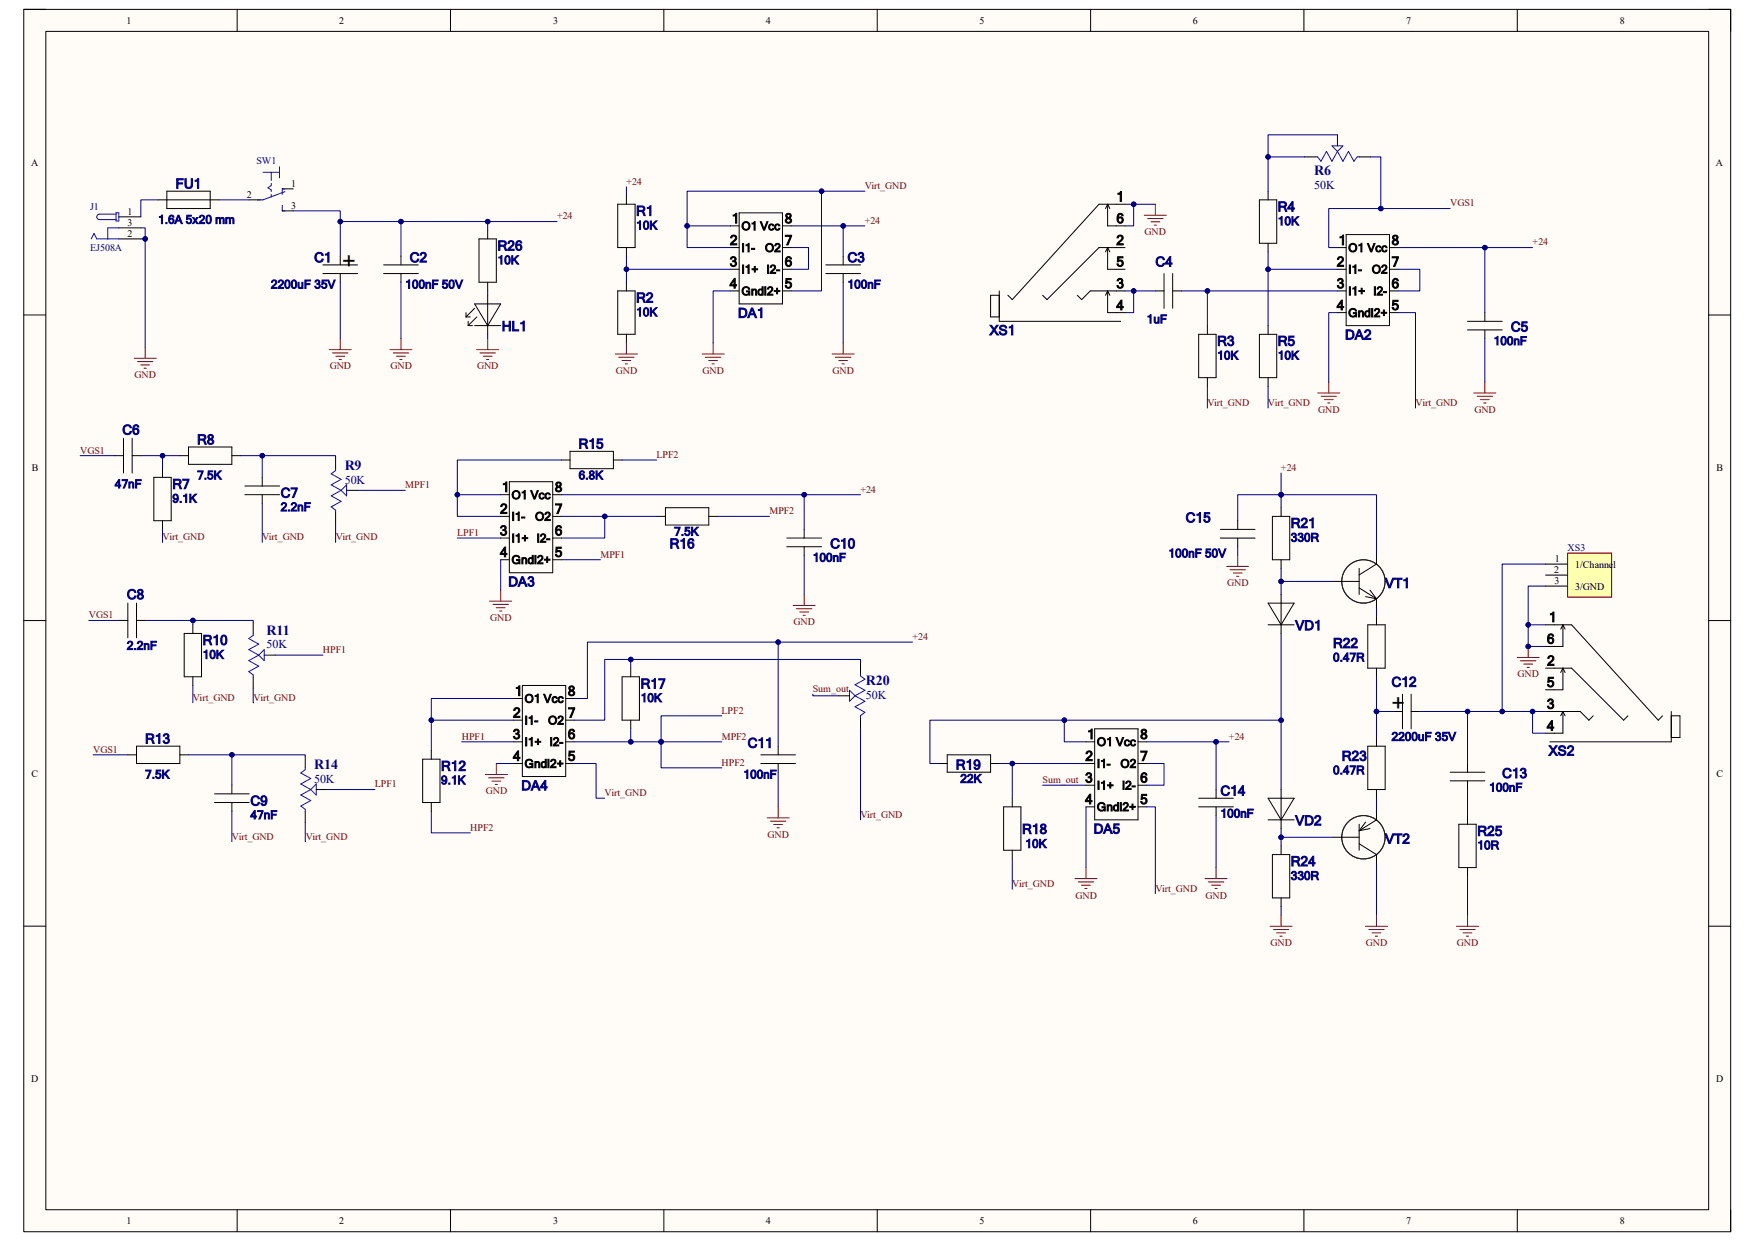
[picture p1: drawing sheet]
<svg xmlns="http://www.w3.org/2000/svg" width="297mm" height="210mm" viewBox="0 0 297 210" stroke-linecap="round" stroke-linejoin="round" font-family="sans-serif">
<defs><g id="words">
<g font-size="3.9">
<text x="57.7" y="43" transform="rotate(90 57.7 43)">+</text>
<text x="235.5" y="120.3">+</text>
</g>
<g font-size="2.4" fill="#000080">
<text x="222.4" y="29.6">R6</text>
<text x="58.3" y="79.5">R9</text>
<text x="45.1" y="107.4">R11</text>
<text x="146.6" y="116">R20</text>
<text x="53.2" y="130.2">R14</text>
</g>
<g font-size="2.3" fill="#000080">
<text x="29.7" y="31.9">FU1</text>
<text x="216.2" y="35.8">R4</text>
<text x="107.7" y="36.5">R1</text>
<text x="53.2" y="44.4">C1</text>
<text x="69.3" y="44.4">C2</text>
<text x="84.2" y="42.4">R26</text>
<text x="143.4" y="44.4">C3</text>
<text x="195.5" y="45.1">C4</text>
<text x="107.7" y="51.2">R2</text>
<text x="124.9" y="53.8">DA1</text>
<text x="84.9" y="56">HL1</text>
<text x="167.5" y="56.7">XS1</text>
<text x="206" y="58.5">R3</text>
<text x="216.2" y="58.5">R5</text>
<text x="227.6" y="57.4">DA2</text>
<text x="255.7" y="56.1">C5</text>
<text x="20.7" y="73.5">C6</text>
<text x="33.4" y="75.2">R8</text>
<text x="97.9" y="75.9">R15</text>
<text x="29.2" y="82.7">R7</text>
<text x="47.5" y="84.2">C7</text>
<text x="200.7" y="88.4">C15</text>
<text x="218.4" y="89.3">R21</text>
<text x="113.3" y="92.8">R16</text>
<text x="140.5" y="92.8">C10</text>
<text x="21.5" y="101.4">C8</text>
<text x="86" y="99.2">DA3</text>
<text x="234.4" y="99.5">VT1</text>
<text x="219.2" y="106.6">VD1</text>
<text x="34.3" y="109.1">R10</text>
<text x="225.6" y="109.6">R22</text>
<text x="108.4" y="116.5">R17</text>
<text x="235.5" y="116.2">C12</text>
<text x="24.6" y="125.8">R13</text>
<text x="74.6" y="130.4">R12</text>
<text x="126.5" y="126.5">C11</text>
<text x="161.8" y="130.2">R19</text>
<text x="227.1" y="128.7">R23</text>
<text x="254.2" y="131.7">C13</text>
<text x="262.1" y="127.8">XS2</text>
<text x="42.4" y="136.3">C9</text>
<text x="88.2" y="133.7">DA4</text>
<text x="206.5" y="134.6">C14</text>
<text x="173" y="141.1">R18</text>
<text x="185.1" y="141.1">DA5</text>
<text x="219.2" y="139.7">VD2</text>
<text x="234.4" y="142.7">VT2</text>
<text x="250" y="141.4">R25</text>
<text x="218.4" y="146.6">R24</text>
</g>
<g font-size="2.3">
<text x="188.9" y="34.1">1</text>
<text x="123.5" y="41.4">2</text>
<text x="123.8" y="37.8">1</text>
<text x="132.8" y="41.4">7</text>
<text x="132.8" y="37.8">8</text>
<text x="188.9" y="41.4">2</text>
<text x="188.9" y="37.8">6</text>
<text x="226.5" y="41.4">1</text>
<text x="235.5" y="41.4">8</text>
<text x="123.5" y="45.1">3</text>
<text x="132.8" y="45.1">6</text>
<text x="188.9" y="45.1">5</text>
<text x="226.2" y="45.1">2</text>
<text x="235.5" y="45.1">7</text>
<text x="123.5" y="48.8">4</text>
<text x="132.8" y="48.8">5</text>
<text x="188.9" y="48.8">3</text>
<text x="188.9" y="52.5">4</text>
<text x="226.2" y="48.8">3</text>
<text x="226.2" y="52.5">4</text>
<text x="235.5" y="52.5">5</text>
<text x="235.5" y="48.8">6</text>
<text x="84.9" y="83.2">1</text>
<text x="93.9" y="83.2">8</text>
<text x="84.6" y="86.9">2</text>
<text x="93.9" y="86.9">7</text>
<text x="84.6" y="90.6">3</text>
<text x="84.6" y="94.2">4</text>
<text x="93.9" y="94.2">5</text>
<text x="93.9" y="90.6">6</text>
<text x="262.1" y="105.2">1</text>
<text x="261.8" y="108.9">6</text>
<text x="261.8" y="112.6">2</text>
<text x="87.1" y="117.7">1</text>
<text x="96.1" y="117.7">8</text>
<text x="261.8" y="119.9">3</text>
<text x="261.8" y="116.2">5</text>
<text x="86.8" y="125.1">3</text>
<text x="86.8" y="121.4">2</text>
<text x="96.1" y="125.1">6</text>
<text x="96.1" y="121.4">7</text>
<text x="184" y="125.1">1</text>
<text x="193" y="125.1">8</text>
<text x="261.8" y="123.6">4</text>
<text x="86.8" y="128.7">4</text>
<text x="96.1" y="128.7">5</text>
<text x="183.7" y="128.7">2</text>
<text x="193" y="128.7">7</text>
<text x="183.6" y="132.4">3</text>
<text x="183.6" y="136.1">4</text>
<text x="193" y="136.1">5</text>
<text x="193" y="132.4">6</text>
</g>
<g font-size="2" fill="#000080">
<text x="222.4" y="31.9">50K</text>
<text x="26.8" y="37.8">1.6A 5x20 mm</text>
<text x="107.7" y="38.8">10K</text>
<text x="216.2" y="38.1">10K</text>
<text x="84.2" y="44.7">10K</text>
<text x="45.8" y="48.8">2200uF 35V</text>
<text x="68.6" y="48.8">100nF 50V</text>
<text x="107.7" y="53.5">10K</text>
<text x="143.4" y="48.8">100nF</text>
<text x="194.1" y="54.7">1uF</text>
<text x="252.8" y="58.4">100nF</text>
<text x="206" y="60.8">10K</text>
<text x="216.2" y="60.8">10K</text>
<text x="19.4" y="82.6">47nF</text>
<text x="33.4" y="81.1">7.5K</text>
<text x="58.3" y="81.8">50K</text>
<text x="97.9" y="81.1">6.8K</text>
<text x="29.2" y="85">9.1K</text>
<text x="47.5" y="86.5">2.2nF</text>
<text x="114.1" y="90.6">7.5K</text>
<text x="137.5" y="95">100nF</text>
<text x="197.7" y="94.3">100nF 50V</text>
<text x="218.4" y="91.7">330R</text>
<text x="21.5" y="109.9">2.2nF</text>
<text x="34.3" y="111.5">10K</text>
<text x="45.1" y="109.7">50K</text>
<text x="225.6" y="111.9">0.47R</text>
<text x="108.4" y="118.8">10K</text>
<text x="146.6" y="118.2">50K</text>
<text x="235.5" y="125.3">2200uF 35V</text>
<text x="24.6" y="131.7">7.5K</text>
<text x="125.8" y="131.7">100nF</text>
<text x="225.6" y="131">0.47R</text>
<text x="53.2" y="132.5">50K</text>
<text x="74.6" y="132.7">9.1K</text>
<text x="162.5" y="132.5">22K</text>
<text x="252" y="133.9">100nF</text>
<text x="42.4" y="138.6">47nF</text>
<text x="173.5" y="143.5">10K</text>
<text x="206.5" y="138.3">100nF</text>
<text x="250" y="143.7">10R</text>
<text x="218.4" y="148.9">330R</text>
</g>
<g font-size="2">
<text x="125.5" y="38.9">O1 Vcc</text>
<text x="125.5" y="42.6">I1-</text>
<text x="125.5" y="46.3">I1+ I2-</text>
<text x="129.5" y="42.6">O2</text>
<text x="228.2" y="42.6">O1 Vcc</text>
<text x="228.2" y="46.3">I1-</text>
<text x="232.2" y="46.3">O2</text>
<text x="125.5" y="50">GndI2+</text>
<text x="228.2" y="50">I1+ I2-</text>
<text x="228.2" y="53.6">GndI2+</text>
<text x="86.6" y="84.5">O1 Vcc</text>
<text x="86.6" y="88.1">I1-</text>
<text x="90.6" y="88.1">O2</text>
<text x="86.6" y="91.8">I1+ I2-</text>
<text x="86.6" y="95.4">GndI2+</text>
<text x="88.8" y="118.9">O1 Vcc</text>
<text x="88.8" y="122.6">I1-</text>
<text x="92.8" y="122.6">O2</text>
<text x="88.8" y="126.2">I1+ I2-</text>
<text x="88.8" y="129.9">GndI2+</text>
<text x="185.6" y="126.2">O1 Vcc</text>
<text x="185.6" y="129.9">I1-</text>
<text x="189.6" y="129.9">O2</text>
<text x="185.6" y="133.6">I1+ I2-</text>
<text x="185.6" y="137.2">GndI2+</text>
</g>
<g font-size="1.7">
<text x="21.4" y="4">1</text>
<text x="57.4" y="4">2</text>
<text x="93.6" y="4">3</text>
<text x="129.6" y="4">4</text>
<text x="165.8" y="4">5</text>
<text x="201.8" y="4">6</text>
<text x="238" y="4">7</text>
<text x="274.1" y="4">8</text>
<text x="5.3" y="28">A</text>
<text x="290.4" y="28">A</text>
<text x="41.8" y="33.5">2</text>
<text x="49.3" y="35.3">3</text>
<text x="49.3" y="31.6">1</text>
<text x="21.6" y="36.4">1</text>
<text x="21.6" y="38.2">3</text>
<text x="21.6" y="40.1">2</text>
<text x="5.4" y="79.8">B</text>
<text x="290.5" y="79.8">B</text>
<text x="263.1" y="95.1">1</text>
<text x="263" y="97">2</text>
<text x="263.1" y="98.8">3</text>
<text x="266.6" y="96.1">1/Channel</text>
<text x="266.6" y="99.8">3/GND</text>
<text x="5.3" y="131.4">C</text>
<text x="290.5" y="131.4">C</text>
<text x="5.3" y="183.2">D</text>
<text x="290.4" y="183.2">D</text>
<text x="21.4" y="207.2">1</text>
<text x="57.4" y="207.2">2</text>
<text x="93.6" y="207.2">3</text>
<text x="129.6" y="207.2">4</text>
<text x="165.8" y="207.2">5</text>
<text x="201.8" y="207.2">6</text>
<text x="238" y="207.2">7</text>
<text x="274.1" y="207.2">8</text>
</g>
<g font-size="1.7" fill="#000080">
<text x="43.4" y="27.7">SW1</text>
<text x="15.2" y="35.5">J1</text>
<text x="15.2" y="42.5">EJ508A</text>
<text x="265.3" y="93.3">XS3</text>
</g>
<g font-size="1.7" fill="#800000">
<text x="106" y="31.3">+24</text>
<text x="146.3" y="32">Virt_GND</text>
<text x="245.4" y="34.9">VGS1</text>
<text x="94.3" y="37.1">+24</text>
<text x="146.3" y="37.9">+24</text>
<text x="193.7" y="39.8">GND</text>
<text x="259.4" y="41.5">+24</text>
<text x="22.8" y="64">GND</text>
<text x="55.8" y="62.5">GND</text>
<text x="66.1" y="62.5">GND</text>
<text x="80.7" y="62.5">GND</text>
<text x="104.2" y="63.3">GND</text>
<text x="118.9" y="63.3">GND</text>
<text x="140.9" y="63.3">GND</text>
<text x="204.3" y="68.7">Virt_GND</text>
<text x="214.6" y="68.7">Virt_GND</text>
<text x="223.1" y="69.9">GND</text>
<text x="239.6" y="68.7">Virt_GND</text>
<text x="249.5" y="69.9">GND</text>
<text x="13.5" y="76.8">VGS1</text>
<text x="111.1" y="77.5">LPF2</text>
<text x="68.6" y="82.6">MPF1</text>
<text x="145.6" y="83.4">+24</text>
<text x="216.8" y="79.7">+24</text>
<text x="130.2" y="87">MPF2</text>
<text x="27.5" y="91.4">Virt_GND</text>
<text x="44.4" y="91.4">Virt_GND</text>
<text x="56.8" y="91.4">Virt_GND</text>
<text x="77.4" y="90.7">LPF1</text>
<text x="101.6" y="94.4">MPF1</text>
<text x="207.7" y="99.2">GND</text>
<text x="15" y="104.6">VGS1</text>
<text x="82.9" y="105.1">GND</text>
<text x="134.3" y="105.8">GND</text>
<text x="54.7" y="110.5">HPF1</text>
<text x="154.4" y="108.3">+24</text>
<text x="32.6" y="118.6">Virt_GND</text>
<text x="42.9" y="118.6">Virt_GND</text>
<text x="137.5" y="117.1">Sum_out</text>
<text x="256.8" y="114.6">GND</text>
<text x="78.1" y="125.2">HPF1</text>
<text x="122.1" y="120.8">LPF2</text>
<text x="122.1" y="125.2">MPF2</text>
<text x="208" y="125.2">+24</text>
<text x="15.7" y="127.4">VGS1</text>
<text x="122.1" y="129.6">HPF2</text>
<text x="63.5" y="133.3">LPF1</text>
<text x="82.2" y="134.5">GND</text>
<text x="102.3" y="134.7">Virt_GND</text>
<text x="176.4" y="132.5">Sum_out</text>
<text x="39.2" y="142.1">Virt_GND</text>
<text x="51.7" y="142.1">Virt_GND</text>
<text x="79.6" y="140.6">HPF2</text>
<text x="129.9" y="141.8">GND</text>
<text x="145.6" y="138.4">Virt_GND</text>
<text x="171.3" y="150.2">Virt_GND</text>
<text x="182" y="152.1">GND</text>
<text x="195.5" y="150.9">Virt_GND</text>
<text x="204" y="152.1">GND</text>
<text x="215" y="160.1">GND</text>
<text x="231.1" y="160.1">GND</text>
<text x="246.5" y="160.1">GND</text>
</g>
</g></defs>
<path d="M4 1.6h288.9v206.8h-288.9z" fill-rule="evenodd" fill="#fffcf8"/>
<path d="M4 1.6h288.9v206.8h-288.9z" fill="none" stroke="#000" stroke-width=".17"/>
<path d="M7.8 5.3h281.4v199.4h-281.4z" fill-rule="evenodd" fill="#fffcf8"/>
<g fill="none" stroke="#000" stroke-width=".17">
<path d="M4 1.6h3.7M7.8 5.3h281.4v199.4h-281.4zM40.1 1.6v3.7M76.2 1.6v3.7M112.3 1.6v3.7M148.5 1.6v3.7M184.6 1.6v3.7M220.7 1.6v3.7M256.8 1.6v3.7M289.2 1.6h3.7v3.7M20.1 36.7h3.7M20.1 38.6h3.7"/>
<path d="M26.8 33.8h10.2M28.2 32.4h7.4v2.9h-7.4zM104.5 34.6h3v7.3h-3zM106 33.1v1.5M123.6 38.2h1.5M125.1 36h7.3v15.4h-7.3zM132.4 38.2h1.5M187.5 34.6v3.6h2.9M187.5 34.6l-.4 .7M187.5 34.6l.3 .7M190.4 34.6h-4.4l-14.7 16.1-.7-.7M213.1 33.8h3v7.4h-3z"/>
<path d="M214.6 32.4v1.4M220.8 26.6h1.8M226.3 22.8v1.9M227.8 39.7h7.4v15.4h-7.4zM230.1 26.6h1.8M4 53.3h3.7M20.1 40.4h3.7M54.6 44.8h5.9M54.6 46.3h5.9M57.6 43.4v1.4M57.6 46.3v1.5M64.9 44.8h5.9"/>
<path d="M64.9 46.3h5.9M67.9 43.4v1.4M67.9 46.3v1.5M104.5 49.2h3v7.4h-3zM106 41.9v1.5M106 47.8v1.4M106 56.6v1.4M123.6 41.9h1.5M123.6 49.2h1.5M123.6 45.6h1.5M132.4 41.9h1.5M132.4 49.2h1.5"/>
<path d="M132.4 45.6h1.5M139.8 44.8h5.8M139.8 46.3h5.8M142.7 43.4v1.4M142.7 46.3v1.5M169.1 50h-1.5v3.6h1.5M169.1 49.2v5.2h20.6M187.5 41.9v3.7h2.9M187.5 49.2v3.7h2.9M187.5 41.9l-.4 .7M187.5 41.9l.3 .7M187.5 49.2l-.4 .8"/>
<path d="M187.5 49.2l.3 .8M190.4 41.9h-4.4l-8.8 8.8-.7-.7M190.4 49.2h-5.9l-1.4 1.5-.8-.7M195.5 49.2h1.5M197 46.3v5.9M198.5 49.2h1.4M198.5 46.3v5.9M202.9 56.6h2.9v7.3h-2.9zM204.3 55.1v1.5M213.1 56.6h3v7.3h-3zM214.6 41.2v1.4M214.6 55.1v1.5"/>
<path d="M226.3 41.9h1.5M226.3 49.2h1.5M226.3 45.6h1.5M226.3 52.9h1.5M235.2 41.9h1.4M235.2 49.2h1.4M235.2 45.6h1.4M235.2 52.9h1.4M248.4 54.4h5.8M248.4 55.8h5.8M251.3 52.9v1.5M251.3 55.8v1.5"/>
<path d="M289.2 53.3h3.7M19.4 77.1h1.5M20.9 74.2v5.8M22.4 77.1h1.4M22.4 74.2v5.8M27.5 79.3v1.5M30.4 77.1h1.5M31.9 75.6h7.3v3h-7.3zM39.2 77.1h1.5M56.8 77.4v1.9M95 77.9h1.5M96.5 76.4h7.3v2.9h-7.3z"/>
<path d="M103.8 77.9h1.5M204.3 63.9v1.5M214.6 63.9v1.5M26 80.8h3v7.3h-3zM27.5 88.1v1.5M41.4 82.3h5.9M41.4 83.7h5.9M44.4 80.8v1.5M44.4 83.7v1.5M56.8 86.7v1.9M58.7 83h1.8M84.7 83.7h1.5"/>
<path d="M84.7 87.4h1.5M84.7 94.7h1.5M84.7 91.1h1.5M86.2 81.5h7.3v15.4h-7.3zM93.5 87.4h1.5M93.5 94.7h1.5M93.5 83.7h1.5M93.5 91.1h1.5M111.1 87.4h1.5M112.6 85.9h7.4v3h-7.4zM120 87.4h1.4M133.2 91.1h5.8"/>
<path d="M133.2 92.5h5.8M136.1 89.6v1.5M136.1 92.5v1.5M215.3 87.4h3v7.3h-3zM216.8 85.9v1.5M216.8 94.7v1.5M225.6 98.4h4.4M230 96.2v4.4M230 99.5l2.9 1.8M231.8 99.9l1.1 1.4M232.9 94v1.5l-2.9 1.8M4 105h3.8"/>
<path d="M20.2 105h1.4M21.6 102.1v5.8M23.1 105h1.5M23.1 102.1v5.8M31.2 107.2h2.9v7.3h-2.9zM32.6 105.7v1.5M32.6 114.5v1.5M42.9 105.3v1.8M42.9 114.6v1.9M44.7 110.9h1.9M214.6 102.1h4.4l-2.2 3.6zM214.6 105.7h4.4"/>
<path d="M216.8 100.6v6.6M231.1 101l1.8 .3M232.9 101.3v1.5M237.4 117.5v5.8M238.8 117.5v5.8M261.6 105.7h4.4l14.6 16.2 .8-.8M261.6 113.1h4.4l8.8 8.8 .7-.8M264.5 105.7v3.7h-2.9M264.5 113.1v3.6h-2.9M264.5 105.7l.4 .8M264.5 105.7l-.4 .8M264.5 113.1l.4 .7"/>
<path d="M264.5 113.1l-.4 .7M289.2 105h3.7M21.6 127.7h1.5M23.1 126.3h7.3v2.9h-7.3zM30.4 127.7h1.5M36.3 135.8h5.9M36.3 134.3h5.9M39.2 132.9v1.4M39.2 135.8v1.5M51.7 128v1.9M51.7 137.3v1.9M53.5 133.6h1.9"/>
<path d="M71.5 128.5h3v7.3h-3zM73 127v1.5M73 135.8v1.5M214.6 135.1h4.4l-2.2 3.6zM214.6 138.7h4.4M216.8 133.6v6.6M230 139.5v4.4M231.1 139.1l-1.1 1.5M232.9 137.3v1.4l-2.9 1.9M235.9 120.4h1.5M238.8 120.4h1.5M245.4 132.1h5.9"/>
<path d="M245.4 130.7h5.9M248.4 129.2v1.5M248.4 132.1v1.5M261.6 120.4h5.8l1.5 1.5 .7-.8M264.5 120.4v3.7h-2.9M264.5 120.4l.4 .7M264.5 120.4l-.4 .7M282.8 121.1h1.5v3.7h-1.5M282.8 120.4v5.1h-20.5M4 156.7h3.8M215.3 144.6h3v7.4h-3zM216.8 143.2v1.4"/>
<path d="M216.8 152v1.4M225.6 141.7h4.4M230 142.8l2.9 1.8v1.5M231.8 140.2l-1.8 .4M289.2 156.7h3.7M40.1 204.7v3.7M76.2 204.7v3.7M112.4 204.7v3.7M148.5 204.7v3.7M184.6 204.7v3.7M220.7 204.7v3.7M256.8 204.7v3.7"/>
<path d="M292.9 204.7v3.7"/>
</g>
<g fill="none" stroke="#00f" stroke-width=".17">
<path d="M19.6 36.2h-2.8a.47 .47 0 0 0-.4 .5 .47 .47 0 0 0 .4 .5h2.8M19.6 36h.5v1.4h-.5zM20.1 38.6h-1.9v1.8M225.4 24.7h1.9l-1 .9zM226.3 25.6l-.9 1.7-.9-1.7-.9 1.7-.6-.7h-.4M226.3 25.6l1 1.7 .9-1.7 .9 1.7 .6-.7h.4M15.4 40.4l.5-.9 .5 .9h3.7M56.8 79.3v.3l-.8 .6 1.7 .9-1.7 1 1.7 .9M57.7 83l-1.7 .9 1.7 .9-1.7 1 .8 .5v.4M58.7 82.1v1.8l-1-.9zM42.9 107.1v.4l-.8 .6 1.7 .9-1.7 .9 1.7 1M43.8 110.9l-1.7 .9 1.7 .9-1.7 1 .8 .5v.4"/>
<path d="M43.8 110.9l.9-1v1.9zM51.7 129.9v.4l-.8 .5 1.7 .9-1.7 1 1.7 .9M52.6 133.6l-1.7 .9 1.7 1-1.7 .9 .8 .6v.3M53.5 132.7v1.8l-.9-.9z"/>
</g>
<g fill="none" stroke="#800000" stroke-width=".17">
<path d="M193.7 36.4h3.7M194.2 37h2.6M194.8 37.5h1.5M195.3 38.1h.4M195.5 34.6v1.8M24.6 58.8v1.8M55.7 59.2h3.7M56.3 59.7h2.6M57.6 57.3v1.9M66 59.2h3.7M66.6 59.7h2.6M67.9 57.3v1.9"/>
<path d="M104.1 59.9h3.8M106 58v1.9M118.8 59.9h3.7M120.7 58v1.9M140.8 59.9h3.8M142.7 58v1.9M22.7 60.6h3.7M23.3 61.2h2.6M23.8 61.8h1.5M24.4 62.3h.4M56.8 60.3h1.5M57.4 60.8h.4"/>
<path d="M67.1 60.3h1.5M67.7 60.8h.3M104.7 60.5h2.6M105.3 61h1.5M105.8 61.6h.4M119.4 60.5h2.6M119.9 61h1.5M120.5 61.6h.4M141.4 60.5h2.6M142 61h1.4M142.5 61.6h.4M223 66.5h3.7"/>
<path d="M223.6 67.1h2.6M224.1 67.6h1.5M224.7 68.2h.4M224.9 64.6v1.9M249.4 66.5h3.8M250 67.1h2.6M250.5 67.6h1.5M251.1 68.2h.4M251.3 64.6v1.9M84.7 99.9v1.8M82.9 101.7h3.7M83.4 102.3h2.6"/>
<path d="M84 102.8h1.5M84.5 103.4h.4M134.2 102.5h3.8M134.8 103h2.6M135.4 103.6h1.4M135.9 104.1h.4M136.1 100.6v1.9M256.8 111.3h3.7M257.3 111.8h2.6M257.9 112.4h1.5M258.4 112.9h.4M258.6 109.4v1.9"/>
<path d="M214.9 156.8h3.8M215.5 157.3h2.6M216.1 157.9h1.5M216.6 158.4h.4M216.8 154.9v1.9M231.1 156.8h3.7M231.6 157.3h2.7M232.2 157.9h1.5M232.8 158.4h.3M232.9 154.9v1.9M246.5 156.8h3.7M247 157.3h2.7"/>
<path d="M247.6 157.9h1.5M248.2 158.4h.3M248.4 154.9v1.9"/>
</g>
<g fill="none" stroke="#172721" stroke-width=".17">
<circle cx="230.7" cy="98.4" r="3.7"/>
<circle cx="230.7" cy="141.7" r="3.7"/>
</g>
<circle cx="258.6" cy="109.4" r=".37" fill="#000080"/>
<circle cx="258.6" cy="109.4" r=".37" fill="none" stroke="#000080" stroke-width=".17"/>
<g fill="none" stroke="#000" stroke-width=".17">
<path d="M42.2 33.8h1.8M47.8 35.7h1.8M47.8 32h1.8M82.5 39v1.4M78.9 53.6h.7M78.9 52.9v.7M79.2 55.1h.8M79.2 54.4v.7M80.3 51.4h4.4l-2.2 3.7zM80.3 55.1h4.4M80.3 52.2l-1.4 1.4M80.7 53.6l-1.5 1.5"/>
<path d="M81.1 40.4h2.9v7.4h-2.9zM82.5 47.8v1.4M82.5 50v6.6M86.9 118.2h1.5M88.4 116h7.3v15.4h-7.3zM95.7 118.2h1.5M105.3 114.5h2.9v7.4h-2.9zM106.7 113.1v1.4M141.9 117.8h1.9M145.6 112.2v1.8M86.9 121.9h1.5M86.9 125.5h1.5"/>
<path d="M86.9 129.2h1.5M95.7 121.9h1.5M95.7 125.5h1.5M95.7 129.2h1.5M106.7 121.9v1.4M128.8 129.2h5.8M128.8 127.7h5.8M131.7 126.3v1.4M131.7 129.2v1.5M145.6 121.5v1.8M158.8 129.2h1.5M160.3 127.7h7.3v3h-7.3z"/>
<path d="M167.6 129.2h1.5M169.8 136.5h3v7.4h-3zM171.3 135.1v1.4M183.8 125.5h1.5M183.8 129.2h1.5M183.8 132.9h1.5M183.8 136.5h1.5M185.3 123.3h7.3v15.4h-7.3zM192.6 125.5h1.5M192.6 129.2h1.5M192.6 132.9h1.5M192.6 136.5h1.5"/>
<path d="M202.9 136.5h5.8M202.9 135.1h5.8M205.8 133.6v1.5M205.8 136.5v1.5M171.3 143.9v1.5"/>
</g>
<g fill="none" stroke="#800000" stroke-width=".17">
<path d="M80.7 59.2h3.7M81.2 59.7h2.6M82.5 57.3v1.9M81.8 60.3h1.5M82.3 60.8h.4M82.1 131.1h3.8M82.7 131.6h2.6M83.3 132.2h1.4M83.8 132.8h.4M84 129.2v1.9M129.8 138.4h3.8M130.4 139h2.6"/>
<path d="M130.9 139.5h1.5M131.7 136.5v1.9M131.5 140.1h.4M181.9 148.7h3.8M182.5 149.2h2.6M183 149.8h1.5M183.6 150.4h.4M183.8 146.8v1.9M203.9 148.7h3.8M204.5 149.2h2.6M205.1 149.8h1.4M205.6 150.4h.4"/>
<path d="M205.8 146.8v1.9"/>
</g>
<path d="M44.5 29.2h2.8M45.9 29.2v1.4M45.9 31v.4l-.6 .4 .6 .3v.3M45.9 32.9v.5M47.3 28.2v1.9M47.8 34.8v.9h.4M48.2 32.4l-3.7 1.4h-.9M48.2 32h-.4v.9M143.8 116.8l.9 1-.9 .9zM144.7 117.8l1.7 .9-1.7 .9 1.7 .9-.8 .6v.4M145.6 114v.4l.8 .6-1.7 .9 1.7 .9-1.7 1" fill="none" stroke="#00f" stroke-width=".17"/>
<path d="M265.3 93.6h7.4v7.4h-7.4z" fill-rule="evenodd" fill="#ffffb0"/>
<path d="M207.6 95.9h3.7M208.2 96.4h2.6M208.7 97h1.5M209.3 97.5h.4M209.5 94v1.9M265.3 93.6h7.4v7.4h-7.4z" fill="none" stroke="#800000" stroke-width=".17"/>
<g fill="none" stroke="#000" stroke-width=".17">
<path d="M206.5 91.1h5.9M206.5 89.6h5.9M209.5 88.1v1.5M209.5 91.1v1.4M261.6 95.5h3.7M261.6 97.3h3.7M261.6 99.2h3.7M231.5 105.7h2.9v7.4h-2.9zM232.9 104.3v1.4M232.9 113.1v1.4M231.5 126.3h2.9v7.3h-2.9zM232.9 124.8v1.5"/>
<path d="M232.9 133.6v1.5M246.9 139.5h2.9v7.3h-2.9zM248.4 138v1.5M248.4 146.8v1.5"/>
</g>
<path d="M133.9 38.2h12.5" fill="none" stroke="#000080" stroke-width=".17"/>
<circle cx="142.7" cy="38.2" r=".37" fill="#000080"/>
<g fill="none" stroke="#000080" stroke-width=".17">
<path d="M106 31.6v1.5M106 45.6v2.2M123.6 49.2h-2.9v8.8"/>
<circle cx="142.7" cy="38.2" r=".37"/>
</g>
<circle cx="106" cy="45.6" r=".37" fill="#000080"/>
<g fill="none" stroke="#000080" stroke-width=".17">
<path d="M106 43.4v2.2h17.6"/>
<circle cx="106" cy="45.6" r=".37"/>
</g>
<circle cx="106" cy="45.6" r=".37" fill="#000080"/>
<g fill="none" stroke="#000080" stroke-width=".17">
<path d="M190.4 34.6h5.1"/>
<circle cx="106" cy="45.6" r=".37"/>
</g>
<circle cx="191.9" cy="34.6" r=".37" fill="#000080"/>
<g fill="none" stroke="#000080" stroke-width=".17">
<path d="M191.9 34.6v3.6h-1.5"/>
<circle cx="191.9" cy="34.6" r=".37"/>
</g>
<circle cx="191.9" cy="34.6" r=".37" fill="#000080"/>
<g fill="none" stroke="#000080" stroke-width=".17">
<path d="M190.4 49.2h5.1"/>
<circle cx="191.9" cy="34.6" r=".37"/>
</g>
<circle cx="191.9" cy="49.2" r=".37" fill="#000080"/>
<g fill="none" stroke="#000080" stroke-width=".17">
<path d="M191.9 49.2v3.7h-1.5"/>
<circle cx="191.9" cy="49.2" r=".37"/>
</g>
<circle cx="191.9" cy="49.2" r=".37" fill="#000080"/>
<g fill="none" stroke="#000080" stroke-width=".17">
<path d="M123.6 38.2h-7.3v3.7h7.3"/>
<circle cx="191.9" cy="49.2" r=".37"/>
</g>
<circle cx="116.3" cy="38.2" r=".37" fill="#000080"/>
<g fill="none" stroke="#000080" stroke-width=".17">
<path d="M214.6 42.6v3h11.7M204.3 65.4v3.6"/>
<circle cx="116.3" cy="38.2" r=".37"/>
</g>
<circle cx="214.6" cy="45.6" r=".37" fill="#000080"/>
<g fill="none" stroke="#000080" stroke-width=".17">
<path d="M214.6 45.6v9.5"/>
<circle cx="214.6" cy="45.6" r=".37"/>
</g>
<circle cx="214.6" cy="45.6" r=".37" fill="#000080"/>
<g fill="none" stroke="#000080" stroke-width=".17">
<path d="M245.4 35.3h-20.5v6.6h1.4M226.3 52.9h-1.4v11.7M214.6 65.4v3.6"/>
<circle cx="214.6" cy="45.6" r=".37"/>
</g>
<circle cx="233.7" cy="35.3" r=".37" fill="#000080"/>
<g fill="none" stroke="#000080" stroke-width=".17">
<path d="M146.4 32.4h-30.1v5.8"/>
<circle cx="233.7" cy="35.3" r=".37"/>
</g>
<circle cx="116.3" cy="38.2" r=".37" fill="#000080"/>
<circle cx="116.3" cy="38.2" r=".37" fill="none" stroke="#000080" stroke-width=".17"/>
<circle cx="139" cy="32.4" r=".37" fill="#000080"/>
<g fill="none" stroke="#000080" stroke-width=".17">
<path d="M23.8 77.1h6.6"/>
<circle cx="139" cy="32.4" r=".37"/>
</g>
<circle cx="27.5" cy="77.1" r=".37" fill="#000080"/>
<g fill="none" stroke="#000080" stroke-width=".17">
<path d="M27.5 77.1v2.2"/>
<circle cx="27.5" cy="77.1" r=".37"/>
</g>
<circle cx="27.5" cy="77.1" r=".37" fill="#000080"/>
<g fill="none" stroke="#000080" stroke-width=".17">
<path d="M13.6 77.1h5.8M40.7 77.1h3.7v3.7M27.5 89.6v2.2"/>
<circle cx="27.5" cy="77.1" r=".37"/>
</g>
<circle cx="44.4" cy="77.1" r=".37" fill="#000080"/>
<g fill="none" stroke="#000080" stroke-width=".17">
<path d="M44.4 77.1h12.4v.3M44.4 85.2v6.6"/>
<circle cx="44.4" cy="77.1" r=".37"/>
</g>
<circle cx="44.4" cy="77.1" r=".37" fill="#000080"/>
<g fill="none" stroke="#000080" stroke-width=".17">
<path d="M56.8 88.6v3.2M60.5 83h8.1M15 105h5.2M42.9 116.5v2.4M31.9 127.7h19.8v.3"/>
<circle cx="44.4" cy="77.1" r=".37"/>
</g>
<circle cx="39.2" cy="127.7" r=".37" fill="#000080"/>
<g fill="none" stroke="#000080" stroke-width=".17">
<path d="M39.2 127.7v5.2"/>
<circle cx="39.2" cy="127.7" r=".37"/>
</g>
<circle cx="39.2" cy="127.7" r=".37" fill="#000080"/>
<g fill="none" stroke="#000080" stroke-width=".17">
<path d="M77.4 91.1h7.3M84.7 83.7h-7.3v3.7h7.3M46.6 110.9h8.1M15.8 127.7h5.8M39.2 137.3v5.1M51.7 139.2v3.2M55.4 133.6h8.1"/>
<circle cx="39.2" cy="127.7" r=".37"/>
</g>
<circle cx="77.4" cy="83.7" r=".37" fill="#000080"/>
<g fill="none" stroke="#000080" stroke-width=".17">
<path d="M95 87.4h7.3v3.7h-7.3"/>
<circle cx="77.4" cy="83.7" r=".37"/>
</g>
<circle cx="102.3" cy="87.4" r=".37" fill="#000080"/>
<g fill="none" stroke="#000080" stroke-width=".17">
<path d="M95 83.7h50.6M95 94.7h6.6"/>
<circle cx="102.3" cy="87.4" r=".37"/>
</g>
<circle cx="136.1" cy="83.7" r=".37" fill="#000080"/>
<g fill="none" stroke="#000080" stroke-width=".17">
<path d="M95 77.9h-17.6v5.8M84.7 94.7v5.2"/>
<circle cx="136.1" cy="83.7" r=".37"/>
</g>
<circle cx="77.4" cy="83.7" r=".37" fill="#000080"/>
<g fill="none" stroke="#000080" stroke-width=".17">
<path d="M102.3 87.4h8.8"/>
<circle cx="77.4" cy="83.7" r=".37"/>
</g>
<circle cx="102.3" cy="87.4" r=".37" fill="#000080"/>
<g fill="none" stroke="#000080" stroke-width=".17">
<path d="M251.3 57.3v7.3M105.3 77.9h5.8M121.4 87.4h8.8M216.8 140.2v3"/>
<circle cx="102.3" cy="87.4" r=".37"/>
</g>
<circle cx="216.8" cy="141.7" r=".37" fill="#000080"/>
<g fill="none" stroke="#000080" stroke-width=".17">
<path d="M216.8 141.7h8.8"/>
<circle cx="216.8" cy="141.7" r=".37"/>
</g>
<circle cx="216.8" cy="141.7" r=".37" fill="#000080"/>
<g fill="none" stroke="#000080" stroke-width=".17">
<path d="M216.8 96.2v4.4"/>
<circle cx="216.8" cy="141.7" r=".37"/>
</g>
<circle cx="216.8" cy="98.4" r=".37" fill="#000080"/>
<g fill="none" stroke="#000080" stroke-width=".17">
<path d="M216.8 98.4h8.8"/>
<circle cx="216.8" cy="98.4" r=".37"/>
</g>
<circle cx="216.8" cy="98.4" r=".37" fill="#000080"/>
<g fill="none" stroke="#000080" stroke-width=".17">
<path d="M216.8 85.9v-2.2h16.1v10.3"/>
<circle cx="216.8" cy="98.4" r=".37"/>
</g>
<circle cx="216.8" cy="83.7" r=".37" fill="#000080"/>
<g fill="none" stroke="#000080" stroke-width=".17">
<path d="M216.8 80.1v3.6"/>
<circle cx="216.8" cy="83.7" r=".37"/>
</g>
<circle cx="216.8" cy="83.7" r=".37" fill="#000080"/>
<g fill="none" stroke="#000080" stroke-width=".17">
<path d="M142.7 47.8v10.2M136.1 94v6.6M259.4 120.4v3.7h2.2M216.8 153.4v1.5M232.9 146.1v8.8"/>
<circle cx="216.8" cy="83.7" r=".37"/>
</g>
<circle cx="259.4" cy="120.4" r=".37" fill="#000080"/>
<g fill="none" stroke="#000080" stroke-width=".17">
<path d="M261.6 105.7h-3v3.7h3"/>
<circle cx="259.4" cy="120.4" r=".37"/>
</g>
<circle cx="258.6" cy="105.7" r=".37" fill="#000080"/>
<circle cx="258.6" cy="105.7" r=".37" fill="none" stroke="#000080" stroke-width=".17"/>
<circle cx="258.6" cy="109.4" r=".37" fill="#000080"/>
<g fill="none" stroke="#000080" stroke-width=".17">
<path d="M142.7 38.2v5.2"/>
<circle cx="258.6" cy="109.4" r=".37"/>
</g>
<circle cx="142.7" cy="38.2" r=".37" fill="#000080"/>
<g fill="none" stroke="#000080" stroke-width=".17">
<path d="M139 32.4v16.8h-5.1"/>
<circle cx="142.7" cy="38.2" r=".37"/>
</g>
<circle cx="139" cy="32.4" r=".37" fill="#000080"/>
<g fill="none" stroke="#000080" stroke-width=".17">
<path d="M23.8 38.6h.8v20.2M57.6 47.8v9.5M67.9 47.8v9.5M82.5 56.6v.7M133.9 41.9h2.9v3.7h-2.9"/>
<circle cx="139" cy="32.4" r=".37"/>
</g>
<circle cx="24.6" cy="40.4" r=".37" fill="#000080"/>
<g fill="none" stroke="#000080" stroke-width=".17">
<path d="M23.8 40.4h.8"/>
<circle cx="24.6" cy="40.4" r=".37"/>
</g>
<circle cx="24.6" cy="40.4" r=".37" fill="#000080"/>
<g fill="none" stroke="#000080" stroke-width=".17">
<path d="M26.8 33.8h-3v2.9M37 33.8h5.2M49.6 35.7h8v7.7M82.5 49.2v.8"/>
<circle cx="24.6" cy="40.4" r=".37"/>
</g>
<circle cx="57.6" cy="37.5" r=".37" fill="#000080"/>
<g fill="none" stroke="#000080" stroke-width=".17">
<path d="M67.9 37.5h14.6v1.5"/>
<circle cx="57.6" cy="37.5" r=".37"/>
</g>
<circle cx="67.9" cy="37.5" r=".37" fill="#000080"/>
<circle cx="67.9" cy="37.5" r=".37" fill="none" stroke="#000080" stroke-width=".17"/>
<circle cx="82.5" cy="37.5" r=".37" fill="#000080"/>
<g fill="none" stroke="#000080" stroke-width=".17">
<path d="M57.6 37.5h10.3v5.9"/>
<circle cx="82.5" cy="37.5" r=".37"/>
</g>
<circle cx="57.6" cy="37.5" r=".37" fill="#000080"/>
<circle cx="57.6" cy="37.5" r=".37" fill="none" stroke="#000080" stroke-width=".17"/>
<circle cx="67.9" cy="37.5" r=".37" fill="#000080"/>
<g fill="none" stroke="#000080" stroke-width=".17">
<path d="M82.5 37.5h11.8"/>
<circle cx="67.9" cy="37.5" r=".37"/>
</g>
<circle cx="82.5" cy="37.5" r=".37" fill="#000080"/>
<g fill="none" stroke="#000080" stroke-width=".17">
<path d="M236.6 41.9h22.8"/>
<circle cx="82.5" cy="37.5" r=".37"/>
</g>
<circle cx="251.3" cy="41.9" r=".37" fill="#000080"/>
<g fill="none" stroke="#000080" stroke-width=".17">
<path d="M136.1 83.7v5.9"/>
<circle cx="251.3" cy="41.9" r=".37"/>
</g>
<circle cx="136.1" cy="83.7" r=".37" fill="#000080"/>
<g fill="none" stroke="#000080" stroke-width=".17">
<path d="M84 129.2h2.9M122.2 121.1h-10.3v4.4"/>
<circle cx="136.1" cy="83.7" r=".37"/>
</g>
<circle cx="111.9" cy="125.5" r=".37" fill="#000080"/>
<g fill="none" stroke="#000080" stroke-width=".17">
<path d="M78.1 125.5h8.8M97.2 129.2h3.7v5.9h1.4M97.2 125.5h9.5"/>
<circle cx="111.9" cy="125.5" r=".37"/>
</g>
<circle cx="106.7" cy="125.5" r=".37" fill="#000080"/>
<g fill="none" stroke="#000080" stroke-width=".17">
<path d="M106.7 123.3v2.2h5.2"/>
<circle cx="106.7" cy="125.5" r=".37"/>
</g>
<circle cx="106.7" cy="125.5" r=".37" fill="#000080"/>
<circle cx="106.7" cy="125.5" r=".37" fill="none" stroke="#000080" stroke-width=".17"/>
<circle cx="111.9" cy="125.5" r=".37" fill="#000080"/>
<g fill="none" stroke="#000080" stroke-width=".17">
<path d="M236.6 45.6h3.7v3.6h-3.7M251.3 41.9v11M131.7 130.7v5.8"/>
<circle cx="111.9" cy="125.5" r=".37"/>
</g>
<circle cx="251.3" cy="41.9" r=".37" fill="#000080"/>
<g fill="none" stroke="#000080" stroke-width=".17">
<path d="M169.1 129.2h14.7M194.1 129.2h2.9v3.7h-2.9"/>
<circle cx="251.3" cy="41.9" r=".37"/>
</g>
<circle cx="171.3" cy="129.2" r=".37" fill="#000080"/>
<g fill="none" stroke="#000080" stroke-width=".17">
<path d="M171.3 129.2v5.9"/>
<circle cx="171.3" cy="129.2" r=".37"/>
</g>
<circle cx="171.3" cy="129.2" r=".37" fill="#000080"/>
<g fill="none" stroke="#000080" stroke-width=".17">
<path d="M86.9 118.2h-13.9v3.7h13.9M176.5 132.9h7.3M205.8 138v8.8M171.3 145.4v5.1"/>
<circle cx="171.3" cy="129.2" r=".37"/>
</g>
<circle cx="73" cy="121.9" r=".37" fill="#000080"/>
<g fill="none" stroke="#000080" stroke-width=".17">
<path d="M73 121.9v5.1"/>
<circle cx="73" cy="121.9" r=".37"/>
</g>
<circle cx="73" cy="121.9" r=".37" fill="#000080"/>
<g fill="none" stroke="#000080" stroke-width=".17">
<path d="M73 137.3v3.6h6.6M122.2 125.5h-10.3v4.4h10.3"/>
<circle cx="73" cy="121.9" r=".37"/>
</g>
<circle cx="111.9" cy="125.5" r=".37" fill="#000080"/>
<g fill="none" stroke="#000080" stroke-width=".17">
<path d="M131.7 108.7v17.6"/>
<circle cx="111.9" cy="125.5" r=".37"/>
</g>
<circle cx="131.7" cy="108.7" r=".37" fill="#000080"/>
<g fill="none" stroke="#000080" stroke-width=".17">
<path d="M154.4 108.7h-55v9.5h-2.2"/>
<circle cx="131.7" cy="108.7" r=".37"/>
</g>
<circle cx="131.7" cy="108.7" r=".37" fill="#000080"/>
<g fill="none" stroke="#000080" stroke-width=".17">
<path d="M236.6 52.9h3v16.1M183.8 136.5v10.3M194.1 136.5h1.4v14.7M205.8 125.5v8.1"/>
<circle cx="131.7" cy="108.7" r=".37"/>
</g>
<circle cx="205.8" cy="125.5" r=".37" fill="#000080"/>
<g fill="none" stroke="#000080" stroke-width=".17">
<path d="M194.1 125.5h13.9"/>
<circle cx="205.8" cy="125.5" r=".37"/>
</g>
<circle cx="205.8" cy="125.5" r=".37" fill="#000080"/>
<g fill="none" stroke="#000080" stroke-width=".17">
<path d="M261.6 99.2h-3v6.5"/>
<circle cx="205.8" cy="125.5" r=".37"/>
</g>
<circle cx="258.6" cy="105.7" r=".37" fill="#000080"/>
<g fill="none" stroke="#000080" stroke-width=".17">
<path d="M32.6 105v.7"/>
<circle cx="258.6" cy="105.7" r=".37"/>
</g>
<circle cx="32.6" cy="105" r=".37" fill="#000080"/>
<g fill="none" stroke="#000080" stroke-width=".17">
<path d="M24.6 105h18.3v.3"/>
<circle cx="32.6" cy="105" r=".37"/>
</g>
<circle cx="32.6" cy="105" r=".37" fill="#000080"/>
<g fill="none" stroke="#000080" stroke-width=".17">
<path d="M204.3 49.2v5.9M32.6 116v2.9"/>
<circle cx="32.6" cy="105" r=".37"/>
</g>
<circle cx="204.3" cy="49.2" r=".37" fill="#000080"/>
<g fill="none" stroke="#000080" stroke-width=".17">
<path d="M199.9 49.2h26.4"/>
<circle cx="204.3" cy="49.2" r=".37"/>
</g>
<circle cx="204.3" cy="49.2" r=".37" fill="#000080"/>
<g fill="none" stroke="#000080" stroke-width=".17">
<path d="M261.6 95.5h-7.4v24.9h7.4"/>
<circle cx="204.3" cy="49.2" r=".37"/>
</g>
<circle cx="254.2" cy="120.4" r=".37" fill="#000080"/>
<circle cx="254.2" cy="120.4" r=".37" fill="none" stroke="#000080" stroke-width=".17"/>
<circle cx="259.4" cy="120.4" r=".37" fill="#000080"/>
<g fill="none" stroke="#000080" stroke-width=".17">
<path d="M240.3 120.4h13.9"/>
<circle cx="259.4" cy="120.4" r=".37"/>
</g>
<circle cx="248.4" cy="120.4" r=".37" fill="#000080"/>
<circle cx="248.4" cy="120.4" r=".37" fill="none" stroke="#000080" stroke-width=".17"/>
<circle cx="254.2" cy="120.4" r=".37" fill="#000080"/>
<g fill="none" stroke="#000080" stroke-width=".17">
<path d="M248.4 120.4v8.8"/>
<circle cx="254.2" cy="120.4" r=".37"/>
</g>
<circle cx="248.4" cy="120.4" r=".37" fill="#000080"/>
<g fill="none" stroke="#000080" stroke-width=".17">
<path d="M232.9 120.4h3M248.4 133.6v4.4M248.4 148.3v6.6"/>
<circle cx="248.4" cy="120.4" r=".37"/>
</g>
<circle cx="233" cy="120.4" r=".37" fill="#000080"/>
<g fill="none" stroke="#000080" stroke-width=".17">
<path d="M232.9 114.5v5.9"/>
<circle cx="233" cy="120.4" r=".37"/>
</g>
<circle cx="233" cy="120.4" r=".37" fill="#000080"/>
<g fill="none" stroke="#000080" stroke-width=".17">
<path d="M232.9 102.8v1.5M232.9 120.4v4.4"/>
<circle cx="233" cy="120.4" r=".37"/>
</g>
<circle cx="233" cy="120.4" r=".37" fill="#000080"/>
<g fill="none" stroke="#000080" stroke-width=".17">
<path d="M216.8 107.2v14.7M232.9 135.1v2.2"/>
<circle cx="233" cy="120.4" r=".37"/>
</g>
<circle cx="216.8" cy="121.9" r=".37" fill="#000080"/>
<g fill="none" stroke="#000080" stroke-width=".17">
<path d="M180.1 121.9h36.7v11.7"/>
<circle cx="216.8" cy="121.9" r=".37"/>
</g>
<circle cx="180.1" cy="121.9" r=".37" fill="#000080"/>
<circle cx="180.1" cy="121.9" r=".37" fill="none" stroke="#000080" stroke-width=".17"/>
<circle cx="216.8" cy="121.9" r=".37" fill="#000080"/>
<g fill="none" stroke="#000080" stroke-width=".17">
<path d="M183.8 125.5h-3.7v-3.6h-22.7v7.3h1.4"/>
<circle cx="216.8" cy="121.9" r=".37"/>
</g>
<circle cx="180.1" cy="121.9" r=".37" fill="#000080"/>
<g fill="none" stroke="#000080" stroke-width=".17">
<path d="M216.8 83.7h-7.3v4.4"/>
<circle cx="180.1" cy="121.9" r=".37"/>
</g>
<circle cx="216.8" cy="83.7" r=".37" fill="#000080"/>
<g fill="none" stroke="#000080" stroke-width=".17">
<path d="M231.9 26.6h1.8v8.7M209.5 92.5v1.5"/>
<circle cx="216.8" cy="83.7" r=".37"/>
</g>
<circle cx="233.7" cy="35.3" r=".37" fill="#000080"/>
<g fill="none" stroke="#000080" stroke-width=".17">
<path d="M220.8 26.6h-6.2v5.8"/>
<circle cx="233.7" cy="35.3" r=".37"/>
</g>
<circle cx="214.6" cy="26.6" r=".37" fill="#000080"/>
<g fill="none" stroke="#000080" stroke-width=".17">
<path d="M226.3 22.8h-11.7v3.8"/>
<circle cx="214.6" cy="26.6" r=".37"/>
</g>
<circle cx="214.6" cy="26.6" r=".37" fill="#000080"/>
<g fill="none" stroke="#000080" stroke-width=".17">
<path d="M106.7 111.6v1.5"/>
<circle cx="214.6" cy="26.6" r=".37"/>
</g>
<circle cx="106.7" cy="111.6" r=".37" fill="#000080"/>
<g fill="none" stroke="#000080" stroke-width=".17">
<path d="M145.6 112.2v-.6h-43.3v10.3h-5.1"/>
<circle cx="106.7" cy="111.6" r=".37"/>
</g>
<circle cx="106.7" cy="111.6" r=".37" fill="#000080"/>
<g fill="none" stroke="#000080" stroke-width=".17">
<path d="M137.6 117.5v.3h4.3M145.6 123.3v15.4"/>
<circle cx="106.7" cy="111.6" r=".37"/>
</g>
<use href="#words"/>
</svg>
